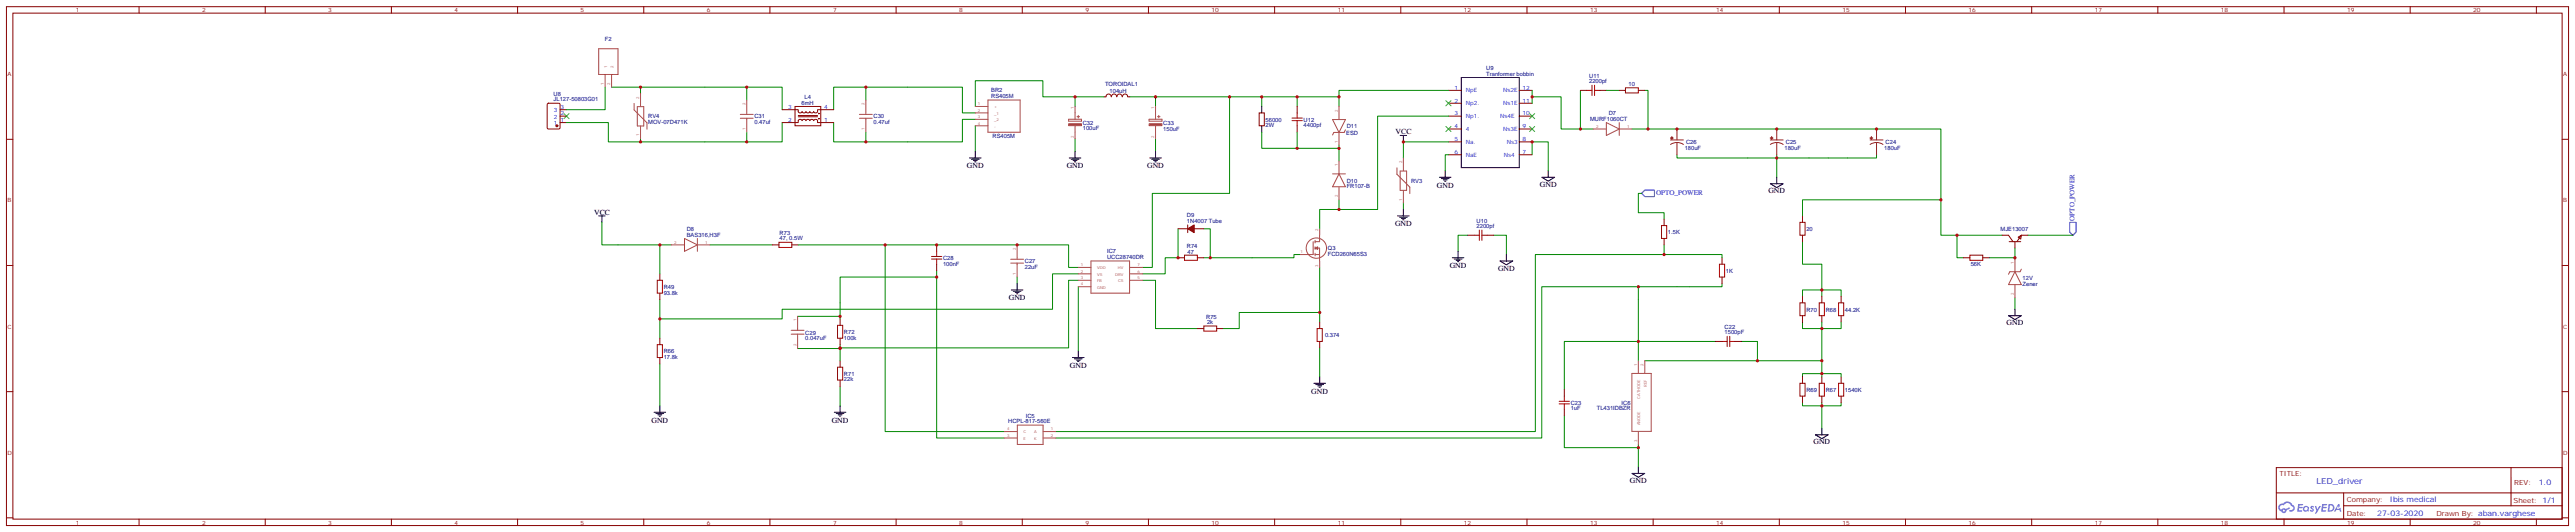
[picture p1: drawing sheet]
<svg xmlns="http://www.w3.org/2000/svg" width="1411mm" height="292mm" viewBox="0 0 1411 292" stroke-linecap="round" stroke-linejoin="round" font-family="sans-serif">
<defs><g id="words">
<text font-size="4.6" fill="#00f" x="1270" y="265">LED_driver</text>
<g font-size="4.2">
<text x="765" y="74">VCC</text>
<text x="530" y="92">GND</text>
<text x="585" y="92">GND</text>
<text x="629" y="92">GND</text>
<text x="787" y="103">GND</text>
<text x="844" y="102">GND</text>
<text x="969" y="106">GND</text>
<text x="326" y="118">VCC</text>
<text x="764" y="124">GND</text>
<text x="794" y="147">GND</text>
<text x="821" y="148">GND</text>
<text x="553" y="165">GND</text>
<text x="1100" y="178">GND</text>
<text x="586" y="202">GND</text>
<text x="719" y="216">GND</text>
<text x="357" y="232">GND</text>
<text x="456" y="232">GND</text>
<text x="994" y="244">GND</text>
<text x="893" y="265">GND</text>
</g>
<g font-size="4.2" fill="#00f">
<text x="1391" y="266">1.0</text>
<text x="1310" y="275">Ibis medical</text>
<text x="1303" y="283">27-03-2020</text>
</g>
<g font-size="3.9" fill="#00f">
<text x="908" y="107">OPTO_POWER</text>
<text x="1137" y="121" transform="rotate(-90 1137 121)">OPTO_POWER</text>
</g>
<g font-size="3.9" fill="#800">
<text x="1249" y="261">TITLE:</text>
<text x="1378" y="266">REV:</text>
<text x="1286" y="275">Company:</text>
<text x="1377" y="276">Sheet: 1/1</text>
<text x="1286" y="283">Date:</text>
<text x="1335" y="283">Drawn By: aban.varghese</text>
</g>
<g font-size="3.2" fill="#800">
<text x="42" y="7">1</text>
<text x="111" y="7">2</text>
<text x="180" y="7">3</text>
<text x="249" y="7">4</text>
<text x="318" y="7">5</text>
<text x="387" y="7">6</text>
<text x="456" y="7">7</text>
<text x="526" y="7">8</text>
<text x="595" y="7">9</text>
<text x="664" y="7">10</text>
<text x="733" y="7">11</text>
<text x="802" y="7">12</text>
<text x="871" y="7">13</text>
<text x="941" y="7">14</text>
<text x="1010" y="7">15</text>
<text x="1079" y="7">16</text>
<text x="1148" y="7">17</text>
<text x="1217" y="7">18</text>
<text x="1286" y="7">19</text>
<text x="1355" y="7">20</text>
<text x="4" y="42">A</text>
<text x="1405" y="42">A</text>
<text x="4" y="111">B</text>
<text x="1405" y="111">B</text>
<text x="4" y="180">C</text>
<text x="1405" y="180">C</text>
<text x="4" y="249">D</text>
<text x="1405" y="249">D</text>
<text x="42" y="287">1</text>
<text x="111" y="287">2</text>
<text x="180" y="287">3</text>
<text x="249" y="287">4</text>
<text x="318" y="287">5</text>
<text x="387" y="287">6</text>
<text x="456" y="287">7</text>
<text x="526" y="287">8</text>
<text x="595" y="287">9</text>
<text x="664" y="287">10</text>
<text x="733" y="287">11</text>
<text x="802" y="287">12</text>
<text x="871" y="287">13</text>
<text x="941" y="287">14</text>
<text x="1010" y="287">15</text>
<text x="1079" y="287">16</text>
<text x="1148" y="287">17</text>
<text x="1217" y="287">18</text>
<text x="1286" y="287">19</text>
<text x="1355" y="287">20</text>
</g>
<g font-size="3.2" fill="#000080">
<text x="331" y="23">F2</text>
<text x="815" y="41">Tranformer bobbin</text>
<text x="815" y="38">U9</text>
<text x="606" y="47">TOROIDAL1</text>
<text x="871" y="46">2200pf</text>
<text x="871" y="43">U11</text>
<text x="892" y="47">10</text>
<text x="303" y="52">U8</text>
<text x="543" y="54">RS405M</text>
<text x="543" y="51">BR2</text>
<text x="608" y="51">104uH</text>
<text x="303" y="56">JL127-50803G01</text>
<text x="439" y="58">6mH</text>
<text x="441" y="54">L4</text>
<text x="355" y="65">RV4</text>
<text x="413" y="65">C31</text>
<text x="479" y="65">C30</text>
<text x="882" y="63">D7</text>
<text x="355" y="68">MOV-07D471K</text>
<text x="413" y="68">0.47uf</text>
<text x="479" y="68">0.47uf</text>
<text x="593" y="71">100uF</text>
<text x="593" y="68">C32</text>
<text x="637" y="72">150uF</text>
<text x="637" y="68">C33</text>
<text x="694" y="70">2W</text>
<text x="694" y="67">56000</text>
<text x="714" y="70">4400pf</text>
<text x="714" y="67">U12</text>
<text x="738" y="70">D11</text>
<text x="871" y="67">MURF1060CT</text>
<text x="544" y="75">RS405M</text>
<text x="738" y="74">ESD</text>
<text x="923" y="82">180uF</text>
<text x="924" y="79">C26</text>
<text x="978" y="82">180uF</text>
<text x="979" y="79">C25</text>
<text x="1033" y="82">180uF</text>
<text x="1033" y="79">C24</text>
<text x="738" y="100">D10</text>
<text x="773" y="100">RV3</text>
<text x="738" y="103">FR107-B</text>
<text x="650" y="119">D9</text>
<text x="650" y="122">1N4007 Tube</text>
<text x="809" y="125">2200pf</text>
<text x="809" y="122">U10</text>
<text x="376" y="130">BAS316,H3F</text>
<text x="376" y="127">D8</text>
<text x="427" y="132">47, 0.5W</text>
<text x="427" y="129">R73</text>
<text x="914" y="128">1.5K</text>
<text x="990" y="127">20</text>
<text x="1096" y="127">MJE13007</text>
<text x="650" y="136">R74</text>
<text x="728" y="137">Q3</text>
<text x="517" y="142">C28</text>
<text x="607" y="142">UCC28740DR</text>
<text x="607" y="139">IC7</text>
<text x="651" y="139">47</text>
<text x="728" y="140">FCD260N65S3</text>
<text x="517" y="146">100nF</text>
<text x="562" y="147">22uF</text>
<text x="562" y="144">C27</text>
<text x="946" y="150">1K</text>
<text x="1080" y="146">56K</text>
<text x="1108" y="154">12V</text>
<text x="364" y="161">93.8k</text>
<text x="364" y="158">R49</text>
<text x="1108" y="157">Zener</text>
<text x="990" y="171">R70</text>
<text x="1000" y="171">R68</text>
<text x="1011" y="171">44.2K</text>
<text x="661" y="175">R75</text>
<text x="661" y="178">2k</text>
<text x="441" y="183">C29</text>
<text x="462" y="183">R72</text>
<text x="726" y="185">0.374</text>
<text x="945" y="183">1500pF</text>
<text x="945" y="180">C22</text>
<text x="441" y="186">0.047uF</text>
<text x="462" y="186">100k</text>
<text x="364" y="197">17.8k</text>
<text x="364" y="194">R66</text>
<text x="462" y="209">22k</text>
<text x="462" y="206">R71</text>
<text x="990" y="215">R69</text>
<text x="1000" y="215">R67</text>
<text x="1011" y="215">1540K</text>
<text x="861" y="222">C23</text>
<text x="889" y="222">IC6</text>
<text x="861" y="225">1uF</text>
<text x="875" y="225">TL431IDBZR</text>
<text x="553" y="232">HCPL-817-560E</text>
<text x="562" y="229">IC5</text>
</g>
<g font-size="3.2" fill="#00f">
<text x="797" y="49">1</text>
<text x="803" y="51">NpE</text>
<text x="824" y="51">Ns2E</text>
<text x="834" y="49">12</text>
<text x="307" y="60">3</text>
<text x="432" y="60">3</text>
<text x="452" y="60">4</text>
<text x="797" y="56">2</text>
<text x="803" y="58">Np2.</text>
<text x="824" y="58">Ns1E</text>
<text x="834" y="56">11</text>
<text x="304" y="65">2</text>
<text x="304" y="62">3</text>
<text x="307" y="63">2</text>
<text x="797" y="63">3</text>
<text x="803" y="65">Np1.</text>
<text x="822" y="65">Ns4E</text>
<text x="834" y="63">10</text>
<text x="304" y="69">1</text>
<text x="307" y="67">1</text>
<text x="432" y="67">2</text>
<text x="452" y="67">1</text>
<text x="797" y="70">4</text>
<text x="803" y="72">4</text>
<text x="824" y="72">Ns3E</text>
<text x="834" y="70">9</text>
<text x="797" y="77">5</text>
<text x="834" y="77">8</text>
<text x="803" y="79">Na.</text>
<text x="826" y="79">Ns3</text>
<text x="797" y="84">6</text>
<text x="803" y="86">NaE</text>
<text x="824" y="86">Ns4</text>
<text x="834" y="84">7</text>
</g>
<g font-size="2.1" fill="#a54b4b">
<text x="333" y="37" transform="rotate(-90 333 37)">1</text>
<text x="336" y="37" transform="rotate(-90 336 37)">2</text>
<text x="331" y="46" transform="rotate(-90 331 46)">1</text>
<text x="334" y="46" transform="rotate(-90 334 46)">2</text>
<text x="350" y="54" transform="rotate(-90 350 54)">2</text>
<text x="409" y="58" transform="rotate(-90 409 58)">2</text>
<text x="474" y="58" transform="rotate(-90 474 58)">2</text>
<text x="536" y="58">1</text>
<text x="545" y="59">+</text>
<text x="588" y="60" transform="rotate(-90 588 60)">1</text>
<text x="633" y="60" transform="rotate(-90 633 60)">1</text>
<text x="536" y="61">2</text>
<text x="536" y="65">3</text>
<text x="545" y="63">_1</text>
<text x="733" y="61" transform="rotate(-90 733 61)">2</text>
<text x="409" y="71" transform="rotate(-90 409 71)">1</text>
<text x="474" y="71" transform="rotate(-90 474 71)">1</text>
<text x="536" y="68">4</text>
<text x="545" y="66">_2</text>
<text x="875" y="70">2</text>
<text x="892" y="70">1</text>
<text x="350" y="75" transform="rotate(-90 350 75)">1</text>
<text x="588" y="76" transform="rotate(-90 588 76)">2</text>
<text x="633" y="76" transform="rotate(-90 633 76)">2</text>
<text x="733" y="78" transform="rotate(-90 733 78)">1</text>
<text x="768" y="89" transform="rotate(-90 768 89)">2</text>
<text x="733" y="91" transform="rotate(-90 733 91)">1</text>
<text x="733" y="108" transform="rotate(-90 733 108)">2</text>
<text x="768" y="110" transform="rotate(-90 768 110)">1</text>
<text x="722" y="127" transform="rotate(-90 722 127)">2</text>
<text x="369" y="134">2</text>
<text x="386" y="134">1</text>
<text x="557" y="137" transform="rotate(-90 557 137)">2</text>
<text x="713" y="139">1</text>
<text x="592" y="146">1</text>
<text x="592" y="149">2</text>
<text x="601" y="148">VDD</text>
<text x="613" y="148">HV</text>
<text x="623" y="149">6</text>
<text x="623" y="146">7</text>
<text x="722" y="146" transform="rotate(-90 722 146)">3</text>
<text x="1103" y="145" transform="rotate(-90 1103 145)">1</text>
<text x="557" y="151" transform="rotate(-90 557 151)">1</text>
<text x="592" y="153">3</text>
<text x="601" y="151">VS</text>
<text x="601" y="155">FB</text>
<text x="611" y="151">DRV</text>
<text x="613" y="155">CS</text>
<text x="623" y="153">5</text>
<text x="592" y="156">4</text>
<text x="601" y="158">GND</text>
<text x="1103" y="162" transform="rotate(-90 1103 162)">2</text>
<text x="436" y="176" transform="rotate(-90 436 176)">1</text>
<text x="436" y="189" transform="rotate(-90 436 189)">2</text>
<text x="897" y="200" transform="rotate(-90 897 200)">1</text>
<text x="901" y="200" transform="rotate(-90 901 200)">2</text>
<text x="902" y="212" transform="rotate(-90 902 212)">REF</text>
<text x="899" y="218" transform="rotate(-90 899 218)">CATHODE</text>
<text x="899" y="233" transform="rotate(-90 899 233)">ANODE</text>
<text x="552" y="236">4</text>
<text x="552" y="239">3</text>
<text x="561" y="238">C</text>
<text x="567" y="238">A</text>
<text x="576" y="236">1</text>
<text x="576" y="239">2</text>
<text x="561" y="241">E</text>
<text x="567" y="241">K</text>
<text x="897" y="242" transform="rotate(-90 897 242)">3</text>
</g>
</g></defs>
<g fill="none" stroke="#870000" stroke-width=".55">
<path d="M4 4h1404v284h-1404zM7 7h1397v277h-1397zM76 4v3M145 4v3M214 4v3M284 4v3M353 4v3M422 4v3M491 4v3M560 4v3M629 4v3M698 4v3"/>
<path d="M768 4v3M837 4v3M906 4v3M975 4v3M1044 4v3M1113 4v3M1183 4v3M1252 4v3M1321 4v3M1390 4v3M4 76h3M1404 76h4"/>
<path d="M4 145h3M1404 145h4M4 215h3M1404 215h4M1247 256h157v28h-157zM1376 256v21M1247 270h157M1284 277h120M1284 270v14M4 284h3M76 284v4M145 284v4"/>
<path d="M214 284v4M284 284v4M353 284v4M422 284v4M491 284v4M560 284v4M629 284v4M698 284v4M768 284v4M837 284v4M906 284v4M975 284v4"/>
<path d="M1044 284v4M1113 284v4M1183 284v4M1252 284v4M1321 284v4M1390 284v4M1404 284h4"/>
</g>
<g fill="#5487ff">
<path d="M1266 277l2 1h-1a1.2 1.2 0 0 1 1 2 1.2 1.2 0 0 1-2 0v-1l1 1-1-2z"/>
<path d="M1259 276h3v1h-2v1h2l-2 1v1h1h-2z"/>
<path d="M1273 276h2v1h-2v1h2l-2 1v1h2h-3z"/>
<path d="M1281 276h1v1v1a.7 .7 0 0 0-1 0 .7 .7 0 0 0 0 1 .7 .7 0 0 0 1-1h1v2h-1v-1h-2v1h-1z"/>
<path d="M1269 277l1 2 1-2h1l-3 4v-1z"/>
<path d="M1276 276v4h1a2.2 2.2 0 0 0 2-2 2.2 2.2 0 0 0-3-2zM1277 277a1.4 1.4 0 0 1 1 2 1.4 1.4 0 0 1-2 1z"/>
<path d="M1262 278a1.7 1.7 0 0 0 0 2 1.7 1.7 0 0 0 3 0v-2l-1-1zM1263 279a1 1 0 0 1 2 0 1 1 0 0 1-2 0z"/>
<path d="M1249 277a3 3 0 0 0 4 4v-1l2-1v-1l-2 1-1-1a1.3 1.3 0 0 1-2 1 1.3 1.3 0 0 1-1-2 1.3 1.3 0 0 1 2 0h1a2.1 2.1 0 0 1 2-1 2.1 2.1 0 0 1 2 1 1.1 1.1 0 0 1 1 2 1.1 1.1 0 0 1-2 0v1a2 2 0 0 0 3-1 2 2 0 0 0-2-3 3 3 0 0 0-5 0zM1251 280a.5 .5 0 0 1 1 0 .5 .5 0 0 1-1 0z"/>
<circle cx="1281" cy="278" r=".3"/>
</g>
<g fill="none" stroke="#008700" stroke-width=".55">
<path d="M332 48v12h-22M335 48h74v7M351 48v3M409 48h20v12M474 48v7M589 53h-17v-9h-38v14M605 53h-16v5M619 53h14v5M633 53h58v5M674 53v53h-43v41h-5M691 53h20v5M711 53h23v5"/>
<path d="M794 50h-60v3M840 53h15v18h11M840 50v7M866 50v21h7M880 50h7M901 50h2v21h-9M310 67h23v11h18M409 72v6h-58v-2M429 67v11h-20M457 60v-12h70v14h7M457 67v11h17M534 65h-7v13h-53v-6"/>
<path d="M534 69v14M589 76v7M633 76v7M691 72v9h20v-9M734 80v8M794 78h-25v9M794 64h-39v51h-21v-5M903 71h161v39h-76v8M711 81h23M794 85h-2v9M840 85v-7h8v16M919 85v2h55v-2"/>
<path d="M1028 85v2h-54v10M734 115h-11v10M769 111v4M900 106h-2v11h14v3M1064 110v19h8M330 122v12h38M362 134v16M389 134h34M437 134h48v103h65M485 134h101v13h5M646 125v16h-7v9h-13M660 125h3v16"/>
<path d="M713 139h-4v2h-49M804 129h-5v9M818 129h7v10M912 134v5M988 132v13h10v17M1097 129h-25v12h4M1104 136v5M1111 129h25M513 152v88h37M513 148v4h-53v23M557 152v3M591 154h-5v37h-126"/>
<path d="M591 150h-14v19h-148v6h-67M591 157v35M626 154h7v26h23M723 147v24M898 157h-53v83h-266M944 141v-2h-103v98h-262M944 155v2h-46v41M1090 141h14v1M362 164v21M437 173h23M723 177v-6h-44v9h-9M988 177v3h10v-3"/>
<path d="M988 162v-3h21v3M1009 177v3h-11v25h11v2M1104 163v6M362 199v23M437 191h23M460 189v9M723 191v16M901 198h97M940 187h-83v27M954 187h9v11M460 212v10M988 207v-2h10v2"/>
<path d="M857 228v17h41M988 221v1h10v-1M1009 221v1h-11v13M898 244v12"/>
</g>
<g fill="none" stroke="#000" stroke-width=".55">
<path d="M691 58v4M801 42h32v50h-32zM691 69v3M767 74h4M769 74v4M531 87h7M532 87h5M533 88h3M534 89h1M534 83v4M586 87h6M587 87h4"/>
<path d="M588 88h2M589 89h.1M589 83v4M630 87h6M631 87h4M632 88h2M633 89h1M633 83v4M789 97h6M790 98h4M791 99h2M792 99h.1"/>
<path d="M792 94v3M845 97h7l-4 2zM848 94v3M974 97v4M328 118h4M330 118v4M766 118h6M767 119h4M768 120h2M769 115v3M970 101h7l-3 2zM769 120h.1"/>
<path d="M799 138v3M825 139v4M554 159h7M555 160h5M557 155v4M796 141h6M797 142h4M798 143h2M799 143h.1M822 143h7l-4 2zM556 160h2M557 161h1"/>
<path d="M1101 173h7l-4 2zM1104 169v4M588 196h6M589 197h4M590 197h2M591 198h.1M591 192v4M720 210h6M721 211h4M722 211h2M723 212h1M723 207v3"/>
<path d="M358 226h7M359 227h5M361 227h2M361 228h1M362 222v4M457 226h7M458 227h4M459 227h2M460 228h1M460 222v4M995 238h7l-4 2zM998 235v3"/>
<path d="M894 259h7l-3 3zM898 256v3"/>
</g>
<g fill="none" stroke="#a10000" stroke-width=".55">
<path d="M870 50h2M872 47v5M874 50h3M874 47v5M891 48h7v3h-7zM708 65h6M708 66h6M711 62v3M711 66v3M427 133h7v3h-7zM513 138v3M649 140h7v3h-7z"/>
<path d="M808 129h3M811 126v6M812 126v6M812 129h3M911 124h2v7h-2zM986 122h3v7h-3zM1080 140h7v3h-7zM360 154h3v7h-3zM510 141h6M510 142h6M513 142v3M942 145h3v7h-3z"/>
<path d="M459 178h3v7h-3zM660 179h7v2h-7zM986 166h3v7h-3zM997 166h3v7h-3zM1008 166h2v7h-2zM360 189h3v7h-3zM722 180h3v7h-3zM944 187h3M947 184v6M948 184v6M948 187h3M459 201h3v7h-3z"/>
<path d="M854 220h6M857 217v3M986 210h3v7h-3zM997 210h3v7h-3zM1008 210h2v7h-2zM854 221h6M857 221v3"/>
</g>
<g fill="none" stroke="#870000" stroke-width=".55">
<path d="M300 57h6h1v13l-1 1h-5l-1-1zM436 58h14v11h-14zM605 53h1M606 53a1.4 1.4 0 0 1 2-1 1.4 1.4 0 0 1 1 1M609 53a1.4 1.4 0 0 1 2-1 1.4 1.4 0 0 1 1 1 1.5 1.5 0 0 1 1-1 1.5 1.5 0 0 1 2 1M615 53a1.4 1.4 0 0 1 2-1 1.4 1.4 0 0 1 1 1h1M711 58v4M794 57h7M794 50h7M833 57h7M833 50h7M866 50h4"/>
<path d="M877 50h3M887 50h4M898 50h3M307 67h3M307 64h3M307 60h3M429 60h8v1a1.1 1.1 0 0 0 2 1 1.1 1.1 0 0 0 1-1 1.1 1.1 0 0 0 1 1 1.1 1.1 0 0 0 1-1 1.1 1.1 0 0 0 1 1 1.1 1.1 0 0 0 1-1 1.1 1.1 0 0 0 1 1 1.1 1.1 0 0 0 1-1 1.1 1.1 0 0 0 1 1 1.1 1.1 0 0 0 1-1v-1h9M429 67h8v-1a1.1 1.1 0 0 1 2-1 1.1 1.1 0 0 1 1 1 1.1 1.1 0 0 1 1-1 1.1 1.1 0 0 1 1 1 1.1 1.1 0 0 1 1-1 1.1 1.1 0 0 1 1 1 1.1 1.1 0 0 1 1-1 1.1 1.1 0 0 1 1 1 1.1 1.1 0 0 1 1-1 1.1 1.1 0 0 1 1 1v1h9M437 64h11M437 63h11M690 62h3v7h-3zM711 69v3"/>
<path d="M794 64h7M794 78h7M794 71h7M833 64h7M833 78h7M833 71h7M794 85h7M833 85h7M988 118v4M423 134h4M434 134h3M513 134v4"/>
<path d="M646 125h5M651 123v4M654 125h6M804 129h4M815 129h3M912 120v4M912 131v3M988 129v3M1097 129h4l2 3M1101 132h6M1104 132v4M1106 130l2-1-1 2z"/>
<path d="M1111 129h-3l-3 3M362 150v4M513 145v3M646 141h3M656 141h4M944 141v4M944 152v3M1076 141h4M1087 141h3M362 161v3M460 175v3M723 177v3"/>
<path d="M988 162v4M988 173v4M998 162v4M998 173v4M1009 162v4M1009 173v4M362 185v4M362 196v3M460 185v4M460 198v3M656 180h4M667 180h3"/>
<path d="M723 187v4M940 187h4M951 187h3M460 208v4M857 214v3M988 207v3M988 217v4M998 207v3M998 217v4M1009 207v3M1009 217v4M857 224v4"/>
<circle cx="449" cy="62" r=".2"/>
<circle cx="449" cy="65" r=".2"/>
</g>
<path d="M900 106l1-2h6v4h-6zM1134 122h4v5l-2 2-2-2z" fill="none" stroke="#00f" stroke-width=".55"/>
<g fill="none" stroke="#a64a4a" stroke-width=".55">
<path d="M328 27h11v14h-11zM332 41v7M335 41v7M347 57v3l8 7v4M349 58h4v11h-4zM351 51v7M409 55v7M474 55v7M534 58h7M541 55h18v17h-18zM589 58v7M633 58v7"/>
<path d="M734 58v7M351 69v7M406 65h7M406 63h7M409 62v1M409 65v7M471 65h7M471 63h7M474 62v1M474 65v7M534 69h7M534 65h7"/>
<path d="M534 62h7M586 65h7v1h-7zM589 69v7M590 64h2M591 63v2M630 65h7v1h-7zM633 69v7M634 64h2M635 63v2M730 66h7l-3 7zM734 73v7M737 71v2h-6l-1 1"/>
<path d="M873 71h7M880 67l7 4-7 3zM887 67v7M887 71h7M730 95h7M734 95l3 7h-7zM734 88v7M766 92v4l7 7v3M767 94h4v10h-4zM769 87v7M734 103v7M769 104v7"/>
<path d="M368 134h7M375 131l7 3-7 4zM382 131v7M382 134h7M557 134v7M720 132v7h-7M721 136h2v11M721 139h2M721 132v1M721 135v2M721 139v1M723 125v7h-2"/>
<path d="M554 144h7M554 142h7M557 141v1M557 144v8M591 147h7M591 150h7M591 154h7M591 157h7M598 143h21v18h-21zM619 147h7M619 150h7M619 154h7"/>
<path d="M1104 149l4 7h-7zM1104 142v7M1104 156v7M1108 147l-1 2h-6v1M437 173v8M434 181h7M434 183h7M437 183v1M437 184v7M898 198v7M901 198v7M894 205h11v31h-11z"/>
<path d="M550 237h7M557 233h15v11h-15zM572 237h7M898 237v7M550 240h7M572 240h7"/>
<circle cx="721" cy="136" r="6"/>
</g>
<path d="M792 55l3 3M795 55l-3 3M309 62l3 3M312 62l-3 3M792 69l3 3M795 69l-3 3M838 62l3 3M838 69l3 3M841 62l-3 3M841 69l-3 3" fill="none" stroke="#3c3" stroke-width=".55"/>
<g fill="#870000" stroke="#870000" stroke-width=".55">
<path d="M651 125l3-2v4z"/>
<circle cx="305" cy="69" r=".5"/>
</g>
<g fill="none" stroke="#8c2424" stroke-width=".55">
<path d="M915 77h8M919 78l4 1M919 78l-4 1M919 71v6M919 78v7M970 77h7M974 78l3 1M974 78l-4 1M974 71v6M974 78v7M1025 77h7M1028 78l4 1"/>
<path d="M1028 78l-3 1M1028 71v6M1028 78v7"/>
</g>
<g fill="#8c2424" stroke="#8c2424" stroke-width=".55">
<path d="M1025 76h1z"/>
<path d="M1026 75v1z"/>
<path d="M970 76h2z"/>
<path d="M971 75v1z"/>
<path d="M915 76h2z"/>
<path d="M916 75v1z"/>
</g>
<g fill="#a64a4a" stroke="#a64a4a" stroke-width=".55">
<path d="M721 136l1-1v2z"/>
<path d="M586 68h7v1h-7z"/>
<path d="M630 68h7v1h-7z"/>
</g>
<g fill="#c00">
<circle cx="362" cy="175" r=".9"/>
<circle cx="362" cy="134" r=".9"/>
<circle cx="513" cy="134" r=".9"/>
<circle cx="485" cy="134" r=".9"/>
<circle cx="633" cy="53" r=".9"/>
<circle cx="589" cy="53" r=".9"/>
<circle cx="723" cy="171" r=".9"/>
<circle cx="1072" cy="129" r=".9"/>
<circle cx="1064" cy="110" r=".9"/>
<circle cx="1104" cy="141" r=".9"/>
<circle cx="1028" cy="71" r=".9"/>
<circle cx="974" cy="71" r=".9"/>
<circle cx="919" cy="71" r=".9"/>
<circle cx="903" cy="71" r=".9"/>
<circle cx="866" cy="71" r=".9"/>
<circle cx="409" cy="48" r=".9"/>
<circle cx="474" cy="78" r=".9"/>
<circle cx="351" cy="48" r=".9"/>
<circle cx="734" cy="53" r=".9"/>
<circle cx="963" cy="198" r=".9"/>
<circle cx="998" cy="180" r=".9"/>
<circle cx="912" cy="139" r=".9"/>
<circle cx="898" cy="187" r=".9"/>
<circle cx="646" cy="141" r=".9"/>
<circle cx="663" cy="141" r=".9"/>
<circle cx="460" cy="191" r=".9"/>
<circle cx="691" cy="53" r=".9"/>
<circle cx="734" cy="81" r=".9"/>
<circle cx="711" cy="81" r=".9"/>
<circle cx="734" cy="115" r=".9"/>
<circle cx="769" cy="78" r=".9"/>
<circle cx="711" cy="53" r=".9"/>
<circle cx="674" cy="53" r=".9"/>
<circle cx="557" cy="134" r=".9"/>
<circle cx="513" cy="152" r=".9"/>
<circle cx="460" cy="173" r=".9"/>
<circle cx="898" cy="157" r=".9"/>
<circle cx="998" cy="159" r=".9"/>
<circle cx="998" cy="205" r=".9"/>
<circle cx="998" cy="198" r=".9"/>
<circle cx="998" cy="222" r=".9"/>
<circle cx="974" cy="87" r=".9"/>
<circle cx="898" cy="245" r=".9"/>
<circle cx="351" cy="78" r=".9"/>
<circle cx="474" cy="48" r=".9"/>
<circle cx="409" cy="78" r=".9"/>
<circle cx="840" cy="53" r=".9"/>
<circle cx="840" cy="78" r=".9"/>
</g>
<use href="#words"/>
</svg>
